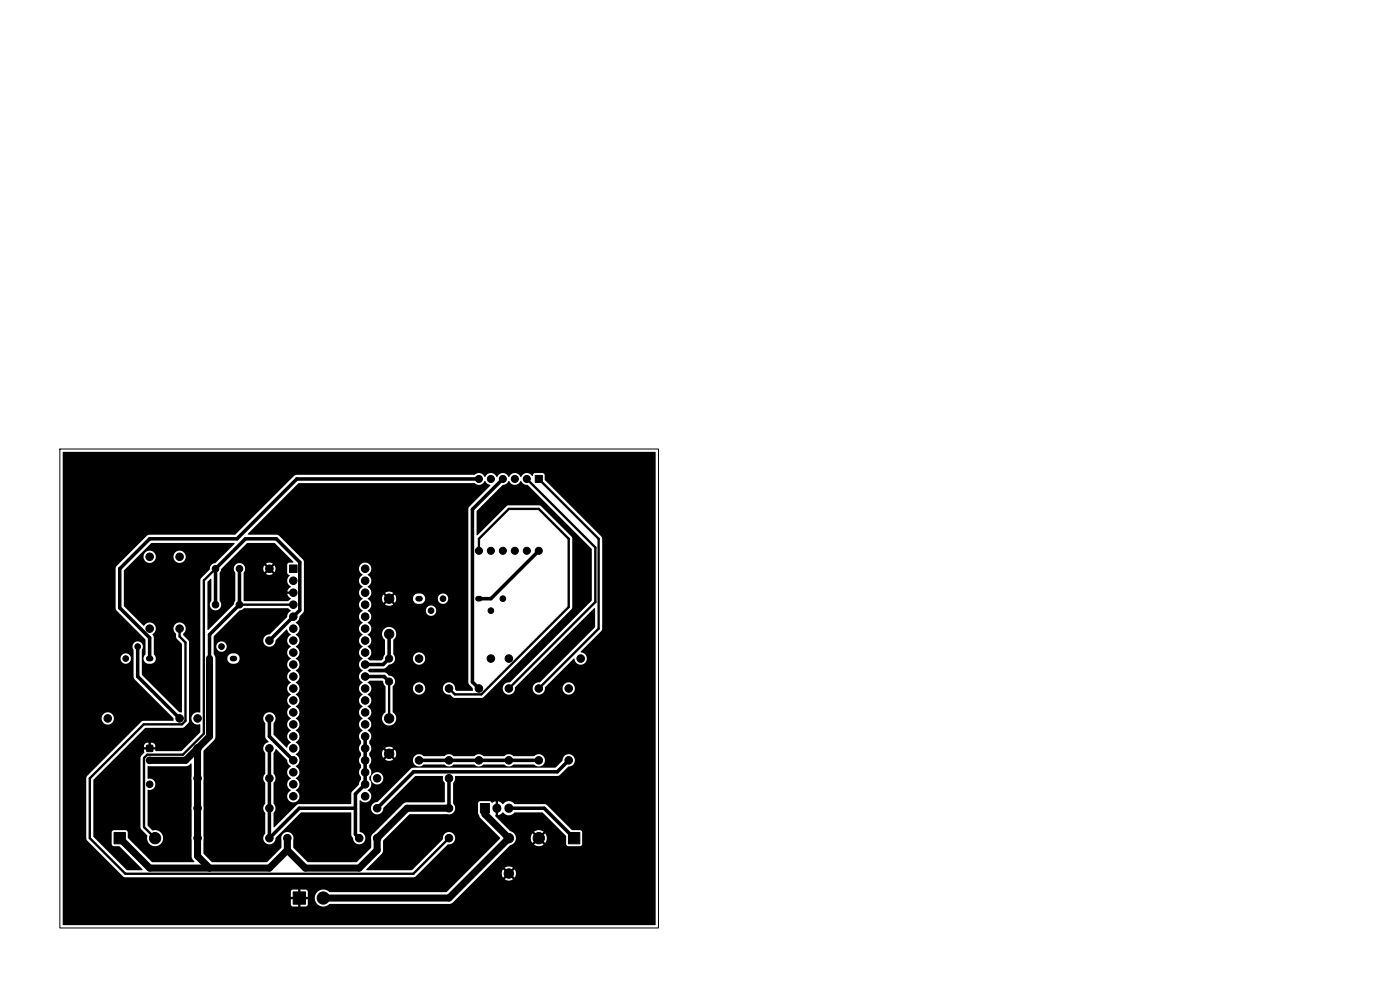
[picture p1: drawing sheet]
<svg xmlns="http://www.w3.org/2000/svg" width="297mm" height="210mm" viewBox="0 0 297 210" stroke-linecap="round" stroke-linejoin="round" font-family="sans-serif">
<path d="M12.7 95.3h127v101.6h-127z" fill="none" stroke="#000" stroke-width=".21"/>
<g fill="#000" stroke="#000" stroke-width=".21">
<path d="M113.5 100.8h1.6v1.6h-1.6zM61.4 119.8h1.6v1.7h-1.6zM31.1 158.1h1.3v1.3h-1.3zM24.2 176.6h2.4v2.4h-2.4zM101.9 170.5h1.9v2h-1.9zM120.6 176.6h2.4v2.4h-2.4zM62.2 189.2h2.6v2.6h-2.6z"/>
<circle cx="31.7" cy="118.1" r=".8"/>
<circle cx="38.1" cy="118.1" r=".8"/>
<circle cx="101.6" cy="116.8" r=".75"/>
<circle cx="101.6" cy="101.6" r=".75"/>
<circle cx="104.1" cy="116.8" r=".75"/>
<circle cx="104.1" cy="101.6" r=".75"/>
<circle cx="106.7" cy="101.6" r=".75"/>
<circle cx="106.7" cy="116.8" r=".75"/>
<circle cx="109.2" cy="116.8" r=".75"/>
<circle cx="109.2" cy="101.6" r=".75"/>
<circle cx="111.8" cy="116.8" r=".75"/>
<circle cx="111.8" cy="101.6" r=".75"/>
<circle cx="114.3" cy="116.8" r=".75"/>
<circle cx="26.7" cy="139.7" r=".6"/>
<circle cx="29.2" cy="137.2" r=".6"/>
<circle cx="31.7" cy="133.3" r=".8"/>
<circle cx="38.1" cy="133.3" r=".8"/>
<circle cx="44.4" cy="139.7" r=".6"/>
<circle cx="45.7" cy="128.3" r=".7"/>
<circle cx="45.7" cy="120.6" r=".7"/>
<circle cx="47" cy="137.2" r=".6"/>
<circle cx="50.8" cy="120.6" r=".7"/>
<circle cx="50.8" cy="128.3" r=".7"/>
<circle cx="57.1" cy="120.6" r=".8"/>
<circle cx="57.1" cy="135.9" r=".8"/>
<circle cx="62.2" cy="135.9" r=".8"/>
<circle cx="62.2" cy="130.8" r=".8"/>
<circle cx="62.2" cy="138.4" r=".8"/>
<circle cx="62.2" cy="125.7" r=".8"/>
<circle cx="62.2" cy="123.2" r=".8"/>
<circle cx="62.2" cy="128.3" r=".8"/>
<circle cx="62.2" cy="133.3" r=".8"/>
<circle cx="77.5" cy="120.6" r=".8"/>
<circle cx="77.5" cy="128.3" r=".8"/>
<circle cx="77.5" cy="135.9" r=".8"/>
<circle cx="77.5" cy="133.3" r=".8"/>
<circle cx="77.5" cy="130.8" r=".8"/>
<circle cx="77.5" cy="125.7" r=".8"/>
<circle cx="77.5" cy="123.2" r=".8"/>
<circle cx="77.5" cy="138.4" r=".8"/>
<circle cx="82.5" cy="127" r="1"/>
<circle cx="82.5" cy="134.5" r="1"/>
<circle cx="82.5" cy="139.7" r=".75"/>
<circle cx="88.9" cy="139.7" r=".8"/>
<circle cx="91.4" cy="129.5" r=".6"/>
<circle cx="94" cy="127" r=".6"/>
<circle cx="104.1" cy="129.5" r=".6"/>
<circle cx="104.1" cy="139.7" r=".8"/>
<circle cx="106.7" cy="127" r=".6"/>
<circle cx="107.9" cy="139.7" r=".8"/>
<circle cx="123.2" cy="139.7" r=".8"/>
<circle cx="22.9" cy="152.4" r=".8"/>
<circle cx="38.1" cy="152.4" r=".8"/>
<circle cx="41.9" cy="152.4" r=".8"/>
<circle cx="41.9" cy="158.7" r=".8"/>
<circle cx="57.1" cy="152.4" r=".8"/>
<circle cx="57.1" cy="158.7" r=".8"/>
<circle cx="62.2" cy="153.7" r=".8"/>
<circle cx="62.2" cy="151.1" r=".8"/>
<circle cx="62.2" cy="158.7" r=".8"/>
<circle cx="62.2" cy="141" r=".8"/>
<circle cx="62.2" cy="148.6" r=".8"/>
<circle cx="62.2" cy="143.5" r=".8"/>
<circle cx="62.2" cy="156.2" r=".8"/>
<circle cx="62.2" cy="146" r=".8"/>
<circle cx="77.5" cy="156.2" r=".8"/>
<circle cx="77.5" cy="153.7" r=".8"/>
<circle cx="77.5" cy="148.6" r=".8"/>
<circle cx="77.5" cy="158.7" r=".8"/>
<circle cx="77.5" cy="151.1" r=".8"/>
<circle cx="77.5" cy="146" r=".8"/>
<circle cx="77.5" cy="143.5" r=".8"/>
<circle cx="77.5" cy="141" r=".8"/>
<circle cx="82.5" cy="144.6" r=".75"/>
<circle cx="82.5" cy="152.4" r="1"/>
<circle cx="82.5" cy="159.9" r="1"/>
<circle cx="88.9" cy="146" r=".8"/>
<circle cx="95.2" cy="146" r=".8"/>
<circle cx="101.6" cy="146" r=".8"/>
<circle cx="107.9" cy="146" r=".8"/>
<circle cx="114.3" cy="146" r=".8"/>
<circle cx="120.6" cy="146" r=".8"/>
<circle cx="31.7" cy="161.3" r=".7"/>
<circle cx="31.7" cy="166.4" r=".7"/>
<circle cx="32.9" cy="177.8" r="1.2"/>
<circle cx="41.9" cy="177.8" r=".8"/>
<circle cx="41.9" cy="171.4" r=".8"/>
<circle cx="41.9" cy="165.1" r=".8"/>
<circle cx="57.1" cy="171.4" r=".8"/>
<circle cx="57.1" cy="177.8" r=".8"/>
<circle cx="57.1" cy="165.1" r=".8"/>
<circle cx="61" cy="177.8" r=".8"/>
<circle cx="62.2" cy="168.9" r=".8"/>
<circle cx="62.2" cy="163.8" r=".8"/>
<circle cx="62.2" cy="166.4" r=".8"/>
<circle cx="62.2" cy="161.3" r=".8"/>
<circle cx="76.2" cy="177.8" r=".8"/>
<circle cx="77.5" cy="168.9" r=".8"/>
<circle cx="77.5" cy="161.3" r=".8"/>
<circle cx="77.5" cy="163.8" r=".8"/>
<circle cx="77.5" cy="166.4" r=".8"/>
<circle cx="80" cy="171.4" r=".8"/>
<circle cx="80" cy="177.8" r=".8"/>
<circle cx="80" cy="165.1" r=".8"/>
<circle cx="88.9" cy="161.3" r=".8"/>
<circle cx="95.2" cy="171.4" r=".8"/>
<circle cx="95.2" cy="177.8" r=".8"/>
<circle cx="95.2" cy="161.3" r=".8"/>
<circle cx="95.2" cy="165.1" r=".8"/>
<circle cx="101.6" cy="161.3" r=".8"/>
<circle cx="107.9" cy="177.8" r="1"/>
<circle cx="107.9" cy="161.3" r=".8"/>
<circle cx="114.3" cy="161.3" r=".8"/>
<circle cx="114.3" cy="177.8" r="1.2"/>
<circle cx="120.6" cy="161.3" r=".8"/>
<circle cx="68.6" cy="190.5" r="1.3"/>
<circle cx="107.9" cy="185.3" r="1"/>
</g>
<path d="M105.4 171.4v.1M107.9 171.4v.1" fill="none" stroke="#000" stroke-width="1.9"/>
<path d="M31.6 139.7h.3M49.3 139.7h.4M88.7 127h.4M101.4 127h.4" fill="none" stroke="#000" stroke-width="1.2"/>
<path d="M101.6 116.8v-2.5l6.3-6.3h6.4l6.3 6.3v14.5l-18.5 18.5h-5.6l-1.3-1.2M111.8 101.6l14.5 14.5v11.6l-18.4 18.4M114.3 101.6l12.7 12.7v19.1l-12.7 12.7M38.1 133.4v1.6l1.2 1.3v16.6l-.7 .7h-8.1l-11.5 11.5v12.7l7.6 7.6h61.1l7.5-7.6M45.7 120.7l-2.4 2.4v32.5l-4.5 4.5h-7.5l-.7 .7v14.6l2.3 2.4M50.8 128.3h11.4M82.5 144.6v7.8" fill="none" stroke="#000" stroke-width=".5"/>
<path d="M44.4 139.7v16.5l-5 5.1h-7.7M41.9 158.8v22.8l2.5 2.6M25.4 177.8l6.3 6.4h25.4l3.9-3.9M61 177.8v2.5M95.2 171.5h-8.8l-6.4 6.3v2.5l-3.8 3.9h-11.4l-3.8-3.9M102.9 171.5v1.2l5 5.1-12.7 12.7h-26.6" fill="none" stroke="#000" stroke-width="1.5"/>
<g fill="none" stroke="#000" stroke-width=".75">
<path d="M101.6 101.6h-38.6l-12.7 12.7h-18.6l-6.3 6.4v8.2l6.3 6.4v4.4M106.7 101.6l-6.5 6.5v36.6l1.4 1.4M114.3 116.8l-10.2 10.2h-2.5M29.2 137.2v6.3l8.9 8.9M45.7 128.3v-7.6l6.4-6.4h6.5l5 5v10.1l-6.5 6.5M50.8 120.7v7.6l-6.4 6.3v5.1M82.5 134.5v5.2l-1.2 1.3h-3.8M57.1 158.8v19l6.4-6.3h11.9M57.1 152.4v3.8l5.1 5.1M77.5 156.2v10.2l-2.1 2v8.6l.8 .8M77.5 143.5h4l1 1.1M88.9 161.3h25.4"/>
<path d="M95.2 165.1v6.4M107.9 171.5h7.6l6.3 6.3M120.6 161.3l-2.4 2.4h-30.5l-7.7 7.8"/>
</g>
<path d="M13.3 95.9h125.8v100.3h-125.7l-.1-.1v-4.3h48.4l.4 .5h1.2v-1.2h.4v1.2h1.1l.5-.4v-1.1h-1.2l.1-.3h2.6v.3a1.83 1.83 0 0 0 1.3 1.4 1.83 1.83 0 0 0 1.8-.4l25.5-.1 .7-.3 6.1-6.1h4.2l.3 .9 .8-.8 .3 .4-.7 .7a1.48 1.48 0 0 0 1.7 0l-.7-.7 .3-.4 .8 .8 .2-.4v-.7l-.2-.7-.8 .8-.3-.4 .7-.7a1.48 1.48 0 0 0-1.7 0l.7 .7-.3 .4-.8-.8-.3 .9h-4.2l6.1-6a1.5 1.5 0 0 0 1.2-1.5h3.1l.3 1 .8-.8 .4 .4-.8 .8 .1 .1a1.7 1.7 0 0 0 1.9-.1l-.8-.8 .4-.4 .8 .8a1.69 1.69 0 0 0 0-2l-.8 .8-.4-.4 .8-.8a1.69 1.69 0 0 0-2 0l.8 .8-.4 .4-.8-.8-.3 1h-3.1l-.1-.2a1.58 1.58 0 0 0-1.2-1.3l-3.2-3.2 .2-.2v-1h.5v1l1-.6a1.57 1.57 0 0 0 2.5 0h5.9l5 5v1.7l.1 .4 .4 .1h2.4l.4-.3 .1-2.6-.1-.4-.4-.1h-1.7l-5.4-5.4-.4-.1h-6.4a1.54 1.54 0 0 0-2.4 0l-.5-.4-.5-.2v1h-.5v-1l-.6 .2a.33 .33 0 0 1-.5-.2l-2.2-.1-.3 .2-.2 .3v2.2l.5 .9 4.2 4.3-11.3 11.4h-24.9a1.8 1.8 0 0 0-2-.4 1.8 1.8 0 0 0-1.1 1.7h-2.6l-.1-.3h1.2v-1.1l-.3-.3-1.3-.1v1.2h-.4v-1.2h-1.1l-.5 .4v1.1h1.2v.6h-1.2v1h-48.4v-14h5l.2 .5 7.6 7.6 .4 .2h61.4l.3-.2 6.8-6.8a1.32 1.32 0 0 0 1.5-1.3 1.32 1.32 0 0 0-1.4-1.3 1.32 1.32 0 0 0-1.2 1.6l-6.5 6.5-9.7-.1 3.4-3.6 .2-2.6 5.5-5.6h8.1a1.33 1.33 0 0 0 1.5-.6 1.33 1.33 0 0 0-.3-1.7v-4.3l.4-.6 .1-.9h21.6l.6-.2 1.7-1.8a1.33 1.33 0 0 0 1.5-1.3 1.33 1.33 0 0 0-1.4-1.3 1.33 1.33 0 0 0-1.3 1.4l-1.5 1.4-30.3 .1-.4 .3-7 6.9a1.33 1.33 0 0 0-1.4 1.3 1.33 1.33 0 0 0 1.4 1.4 1.33 1.33 0 0 0 1.3-1.5l6.7-6.7 5.9 .1v.6l.4 .8-.1 4.1-8.4 .1-6.5 6.4a1.3 1.3 0 0 0-.6 1.5l-.1 1.6-3 3.1h-10.4l-3.1-3v-1.8a1.3 1.3 0 0 0-1.3-1.6 1.3 1.3 0 0 0-1.2 1.7v1.6l-3.1 3.1h-11.6l-1.8-1.8v-21.8l2.3-2.4 .2-.6v-16.7h2.5v.3a1.11 1.11 0 0 0 1 .9h.7a1.11 1.11 0 0 0 .9-1.2 1.11 1.11 0 0 0-1-1 1.23 1.23 0 0 0-1.6 1h-2.5l-.4-.8v-1.6h.6v.2a1.11 1.11 0 0 0 1.8 .6 1.11 1.11 0 0 0-.2-1.8 1.11 1.11 0 0 0-1.6 1h-.6v-2.2l5.5-5.5 1-.5h9.3l.6 .5-.1 .2a1.47 1.47 0 0 0-.7 1.2l-3.7 3.7a1.32 1.32 0 0 0-1.3 1.3 1.32 1.32 0 0 0 1.3 1.3 1.32 1.32 0 0 0 1.3-1.4l2.3-2.3 .9 1.2a1.38 1.38 0 0 0-.8 1.2 1.38 1.38 0 0 0 .8 1.3 1.42 1.42 0 0 0-.8 1.2 1.42 1.42 0 0 0 .8 1.3 1.42 1.42 0 0 0-.8 1.3 1.42 1.42 0 0 0 .8 1.2 1.42 1.42 0 0 0-.8 1.3 1.42 1.42 0 0 0 .8 1.3 1.42 1.42 0 0 0-.8 1.3 1.42 1.42 0 0 0 .8 1.2 1.42 1.42 0 0 0-.8 1.3 1.42 1.42 0 0 0 .8 1.3 1.42 1.42 0 0 0-.8 1.2 1.42 1.42 0 0 0 .8 1.3 1.42 1.42 0 0 0-.8 1.3 1.42 1.42 0 0 0 .8 1.2 1.42 1.42 0 0 0-.8 1.3 1.42 1.42 0 0 0 .8 1.3l-.9 1.1-2.7-2.7-.1-2.5a1.33 1.33 0 0 0 .1-1.9 1.33 1.33 0 0 0-1.9 0 1.33 1.33 0 0 0 .1 1.9v3l.7 .9-.1 .1a1.35 1.35 0 0 0-1 1 1.35 1.35 0 0 0 .4 1.4v4.3l-.1 .2a1.38 1.38 0 0 0 .1 1.8v4.3l-.1 .2a1.38 1.38 0 0 0 .1 1.9v4.4a1.32 1.32 0 0 0 .4 2.1 1.32 1.32 0 0 0 1.8-1.3l5.4-5.4h10.6v4.7l.3 .7a1.34 1.34 0 0 0 1.3 1.4 1.34 1.34 0 0 0 1.4-1.2 1.34 1.34 0 0 0-1.2-1.5v-6.5l.1-.2a1.35 1.35 0 0 0 2.1 0 1.35 1.35 0 0 0-.5-2.1 1.43 1.43 0 0 0 .3-2.2l.1-.6 .2-.3 .2 .1a1.3 1.3 0 0 0 1.3 1.8 1.3 1.3 0 0 0 1-2 1.3 1.3 0 0 0-2.2 0h-.2v-.1a1.42 1.42 0 0 0-.4-1.5l.2-.7a1.38 1.38 0 0 0-.2-1.8v-.4h2.7l.3 .9 .8-.8 .3 .4-.7 .7 .5 .3 5.4-.1v.2a1.34 1.34 0 0 0 1 1 1.34 1.34 0 0 0 1.3-.3h4.4a1.36 1.36 0 0 0 2 0h4.4a1.36 1.36 0 0 0 1.9 0h4.4a1.36 1.36 0 0 0 2 0h4.4a1.32 1.32 0 0 0 1.8 0 1.32 1.32 0 0 0 0-1.9 1.32 1.32 0 0 0-1.9 .1h-4.4a1.37 1.37 0 0 0-2 0h-4.4a1.37 1.37 0 0 0-1.9 0h-4.4a1.37 1.37 0 0 0-2 0h-4.4a1.3 1.3 0 0 0-1.4-.3 1.3 1.3 0 0 0-.8 1.2h-4.5l.3-.2-.7-.7 .3-.4 .8 .8 .2-.7v-.4l-.2-.7-.8 .8-.3-.4 .7-.7a1.48 1.48 0 0 0-1.7 0l.7 .7-.3 .4-.8-.8-.3 .9h-2.7l.2-.3a1.38 1.38 0 0 0-.2-1.9l.1-.5a1.38 1.38 0 0 0-.4-2.3 1.42 1.42 0 0 0 .8-1.2 1.42 1.42 0 0 0-.8-1.3 1.42 1.42 0 0 0 .8-1.3 1.42 1.42 0 0 0-.8-1.2 1.42 1.42 0 0 0 .8-1.3 1.42 1.42 0 0 0-.8-1.3 1.42 1.42 0 0 0 .8-1.3 1.42 1.42 0 0 0-.8-1.2l.5-.4h2.6l.2 .1 .2 .7 .3 .4v5.4a1.54 1.54 0 0 0-.4 2.4 1.54 1.54 0 0 0 2.3 0 1.54 1.54 0 0 0-.4-2.4v-4.9h4.3a1.31 1.31 0 0 0 1.9 1.1 1.31 1.31 0 0 0 .2-2.2 1.31 1.31 0 0 0-2.1 .8v.3h-4.3v-.5a1.29 1.29 0 0 0 .4-1.5 1.29 1.29 0 0 0-1.2-.8l-.7-.6-3.3-.1-.5-.4 .5-.4h3l1.1-.8a1.26 1.26 0 0 0 1.2-1.3h3.8v.2a1.31 1.31 0 0 0 2.1 .8 1.31 1.31 0 0 0-.2-2.2 1.31 1.31 0 0 0-1.9 1.2h-3.8l-.4-.9v-3a1.53 1.53 0 0 0 .3-2.3 1.53 1.53 0 0 0-2.3 0 1.53 1.53 0 0 0 .3 2.3v3l-.4 1-.4 .3h-2.4l-.5-.5a1.38 1.38 0 0 0 .8-1.2 1.38 1.38 0 0 0-.8-1.2 1.42 1.42 0 0 0 .8-1.3 1.42 1.42 0 0 0-.8-1.3 1.42 1.42 0 0 0 .8-1.3 1.42 1.42 0 0 0-.8-1.2 1.42 1.42 0 0 0 .8-1.3 1.42 1.42 0 0 0-.8-1.3h12.3l.1 .2a1.1 1.1 0 0 0 1.7 .7 1.1 1.1 0 0 0-.2-1.8 1.1 1.1 0 0 0-1.6 .9h-12.3a1.42 1.42 0 0 0 .8-1.2 1.42 1.42 0 0 0-.8-1.3h3l.3 .9 .8-.8 .3 .4-.7 .7a1.48 1.48 0 0 0 1.7 0l-.7-.7 .3-.4 .8 .8 .3-1h3.5v.3a1.11 1.11 0 0 0 1 .9h.7a1.11 1.11 0 0 0 .9-1.1h2.7v.2a1.11 1.11 0 0 0 1.7 .7 1.11 1.11 0 0 0-.1-1.9 1.11 1.11 0 0 0-1.6 1h-2.7v-.2a1.11 1.11 0 0 0-1-.9 1.23 1.23 0 0 0-1.6 1h-3.5l-.3-.8-.8 .8-.3-.4 .7-.8a1.49 1.49 0 0 0-1.7 .1l.7 .7-.3 .4-.8-.8-.3 .9h-3a1.42 1.42 0 0 0 .8-1.3 1.42 1.42 0 0 0-.8-1.2 1.42 1.42 0 0 0 .8-1.3 1.42 1.42 0 0 0-.8-1.3 1.34 1.34 0 0 0 .5-2 1.34 1.34 0 0 0-2.1 0 1.34 1.34 0 0 0 .5 2 1.42 1.42 0 0 0-.7 1.3 1.42 1.42 0 0 0 .7 1.3 1.42 1.42 0 0 0-.7 1.2 1.42 1.42 0 0 0 .7 1.3 1.42 1.42 0 0 0-.7 1.3 1.42 1.42 0 0 0 .7 1.2 1.42 1.42 0 0 0-.7 1.3 1.42 1.42 0 0 0 .7 1.3 1.42 1.42 0 0 0-.7 1.3 1.42 1.42 0 0 0 .7 1.2 1.42 1.42 0 0 0-.7 1.3 1.42 1.42 0 0 0 .7 1.3 1.42 1.42 0 0 0-.7 1.2 1.42 1.42 0 0 0 .7 1.3 1.42 1.42 0 0 0-.7 1.3 1.42 1.42 0 0 0 .7 1.2 1.42 1.42 0 0 0-.7 1.3 1.42 1.42 0 0 0 .7 1.3 1.42 1.42 0 0 0-.7 1.3 1.42 1.42 0 0 0 .7 1.2 1.42 1.42 0 0 0-.7 1.3 1.42 1.42 0 0 0 .7 1.3 1.42 1.42 0 0 0-.7 1.2 1.42 1.42 0 0 0 .7 1.3 1.42 1.42 0 0 0-.7 1.3 1.42 1.42 0 0 0 .7 1.2 1.42 1.42 0 0 0-.3 2.3l-.1 .7a1.38 1.38 0 0 0 .1 1.9l-.1 .7a1.38 1.38 0 0 0 .1 1.8l-.1 .7a1.38 1.38 0 0 0 .1 1.8v.6l-.4 .5-.1 .5-1.5 1.7-.1 2.5h-11.2l-.4 .2-4.7 4.7-.2-.1v-3a1.37 1.37 0 0 0 0-2v-4.4a1.37 1.37 0 0 0 0-1.9v-4.3l.5-.9h.1l2.3 2.4a1.51 1.51 0 0 0 .8 1.3 1.42 1.42 0 0 0-.8 1.2 1.42 1.42 0 0 0 .8 1.3 1.42 1.42 0 0 0-.8 1.3 1.42 1.42 0 0 0 .8 1.2 1.34 1.34 0 0 0-.5 2.1 1.34 1.34 0 0 0 2.1 0 1.34 1.34 0 0 0-.6-2.1 1.42 1.42 0 0 0 .8-1.2 1.42 1.42 0 0 0-.8-1.3 1.42 1.42 0 0 0 .8-1.3 1.42 1.42 0 0 0-.8-1.2 1.42 1.42 0 0 0 .8-1.3 1.42 1.42 0 0 0-.8-1.3 1.42 1.42 0 0 0 .8-1.3 1.42 1.42 0 0 0-.8-1.2 1.42 1.42 0 0 0 .8-1.3 1.42 1.42 0 0 0-.8-1.3 1.42 1.42 0 0 0 .8-1.2 1.42 1.42 0 0 0-.8-1.3 1.42 1.42 0 0 0 .8-1.3 1.42 1.42 0 0 0-.8-1.2 1.42 1.42 0 0 0 .8-1.3 1.42 1.42 0 0 0-.8-1.3 1.42 1.42 0 0 0 .8-1.3 1.42 1.42 0 0 0-.8-1.2 1.42 1.42 0 0 0 .8-1.3 1.42 1.42 0 0 0-.8-1.3 1.42 1.42 0 0 0 .8-1.2 1.42 1.42 0 0 0-.8-1.3 1.42 1.42 0 0 0 .8-1.3 1.42 1.42 0 0 0-.8-1.2 1.42 1.42 0 0 0 .8-1.3 1.42 1.42 0 0 0-.8-1.3 1.42 1.42 0 0 0 .8-1.3 1.42 1.42 0 0 0-.8-1.2l.1-.1a1.47 1.47 0 0 0 .8-1.3l.7-.8 .2-.4v-10.2l-.2-.6-5.4-5.2-6.2-.1-.1-.1 10.7-10.8h37.4a1.33 1.33 0 0 0 2.2-.5l.4 .6 .7 .3v.1l-4.4 4.4-.3 .6v36.7l.2 .5 .8 .7v.6h-3.4l-.3-.2a1.33 1.33 0 0 0-1.2-1.6 1.33 1.33 0 0 0-1.5 1.5 1.33 1.33 0 0 0 1.6 1.2l.6 .5 .3 .2h5.7l.5-.2 18.8-18.9v-14.9l-.2-.3-6.5-6.5-.3-.1-6.8 .1-6.3 6.2h-.2v-5.1l5.6-5.5a1.52 1.52 0 0 0 1.3-.9 1.37 1.37 0 0 0 1.2 .9 1.37 1.37 0 0 0 1.3-.9l.1 .1a1.46 1.46 0 0 0 1.4 .8l13.5 13.5v10.9l-17.3 17.5a1.32 1.32 0 0 0-1.5 1.2 1.32 1.32 0 0 0 1.4 1.4 1.32 1.32 0 0 0 1.2-1.6l16.9-16.8v4.1l-11.6 11.6a1.31 1.31 0 0 0-1.6 1.1 1.31 1.31 0 0 0 1.2 1.5 1.31 1.31 0 0 0 1.4-1.2h3.7l.1 .2a1.31 1.31 0 0 0 2 .8 1.31 1.31 0 0 0-.2-2.2 1.31 1.31 0 0 0-1.9 1.2h-3.7v-.2l6.1-6.2h.2a1.33 1.33 0 0 0 1.4 1.3 1.33 1.33 0 0 0 1.2-1.4 1.33 1.33 0 0 0-1.3-1.3l4.3-4.4 .3-.5-.1-19.3-.1-.3-12-12-.2-1.3-.3-.2-1.7 .1-.5 .6a1.36 1.36 0 0 0-1.3-.7 1.36 1.36 0 0 0-1.1 .9 1.37 1.37 0 0 0-1.3-.9 1.37 1.37 0 0 0-1.3 .9 1.37 1.37 0 0 0-1.2-.9 1.37 1.37 0 0 0-1.3 .9 1.37 1.37 0 0 0-1.3-.9 1.37 1.37 0 0 0-1.2 .9 1.38 1.38 0 0 0-2.2-.5h-37.9l-.5 .3-12.4 12.4-18.5 .1-6.6 6.5-.3 .6v8.6l.3 .4 6 6 .1 3.2a1.11 1.11 0 0 0-.4 1.2 1.11 1.11 0 0 0 .9 .8h.8a1.15 1.15 0 0 0 .8-.9 1.15 1.15 0 0 0-.4-1.1v-3.5l-.3-.7a1.36 1.36 0 0 0 .4-2.2 1.36 1.36 0 0 0-2.2 .4l-4.2-4.3v-7.5l2.9-2.9h1.2a1.31 1.31 0 0 0 1.3 1.3 1.31 1.31 0 0 0 1.4-1.3h3.7v.2a1.31 1.31 0 0 0 2.1 .9 1.31 1.31 0 0 0-.2-2.3 1.31 1.31 0 0 0-1.9 1.2h-3.7a1.3 1.3 0 0 0-1.4-1.3 1.3 1.3 0 0 0-1.3 1.3h-1.2l2.9-2.9h17.6v.2l-4.1 4.1a1.28 1.28 0 0 0-1.1 1.3l-1.8 1.8-.2 .5-.1 28.1a1.35 1.35 0 0 0-1.8 1.2 1.35 1.35 0 0 0 1.9 1.3v1.6l-4 4h-5.4l-.2-.3h-.9a.35 .35 0 0 0 0-.5 .35 .35 0 0 0-.5 0 .35 .35 0 0 0 0 .5h-.9v.7l-.7 .7-.1 .3v14.8l.2 .4 1.2 1.3a1.74 1.74 0 0 0 1.5 2.3 1.74 1.74 0 0 0 1.9-1.9 1.74 1.74 0 0 0-2.3-1.5l-1-1 .1-7.6a1.25 1.25 0 0 0 1.6-1.2 1.25 1.25 0 0 0-1.7-1.1l.1-2.7h7.9h.5l.8-.5 .1 19.6v.5l.5 .8h-8.9l-5.2-5.1v-1.3l-.1-.3-.4-.1h-2.5l-.4 .5 .1 2.6 .3 .3h1.2l5 4.9-.2 .2h-3.1l-7.2-7.1v-12.1l6.9-6.9h4.8v-.9h.5v.9h.9v-.3a.78 .78 0 0 0-.9-.6 1.05 1.05 0 0 0-1.4 .5v.4h-3.9l4.1-4.1h8l.3-.2 1-1v-16.9l-.2-.5-1-1a.6 .6 0 0 1 .3-.8 1.32 1.32 0 0 0-.5-1.8 1.32 1.32 0 0 0-1.8 .5 1.32 1.32 0 0 0 .4 1.8l.1 .9 1.2 1.2-.1 14.5h-.5l-7.9-7.9v-5.4a1.11 1.11 0 0 0-.2-1.5 1.11 1.11 0 0 0-1.5 .1 1.11 1.11 0 0 0-.1 1.5l.1 6 8.4 8.4v.5l-6.3 .1-.5 .2-11.5 11.5-.2 .4v12.8h-5v-25.4h8.3a1.31 1.31 0 0 0 1.8 1.2 1.31 1.31 0 0 0 .2-2.2 1.31 1.31 0 0 0-2 .8v.2h-8.3v-12.7h12.3a1.11 1.11 0 0 0 1.6 1 1.11 1.11 0 0 0 .1-1.9 1.11 1.11 0 0 0-1.7 .7v.2h-12.3zM44 123.4l.6-.6h.2v4.6a1.22 1.22 0 0 0 .1 1.7 1.22 1.22 0 0 0 1.7 0 1.22 1.22 0 0 0 0-1.7v-5.9l.3-.8 5.6-5.5h5.8l4 4-.2 .1-.9 .1-.3 .3v1.9l.6 .4a1.46 1.46 0 0 0 .2 2.5l-.5 .4-.3 .6h1v.5h-1l.3 .6 .5 .4-.6 .5h-9.4v-6l.3-.8h3.8l.3 .7 .7-.7 .3 .3-.7 .7a1.28 1.28 0 0 0 1.5 0l-.7-.7 .3-.3 .7 .7a1.28 1.28 0 0 0 0-1.5l-.7 .7-.3-.3 .7-.7a1.28 1.28 0 0 0-1.5 0l.7 .7-.3 .3-.7-.7-.3 .8h-3.8a1.22 1.22 0 0 0-1.7-1.2 1.22 1.22 0 0 0-.4 2v5.9l-.3 .9-5.4 5.4-.2-.2z" fill="#000"/>
</svg>
